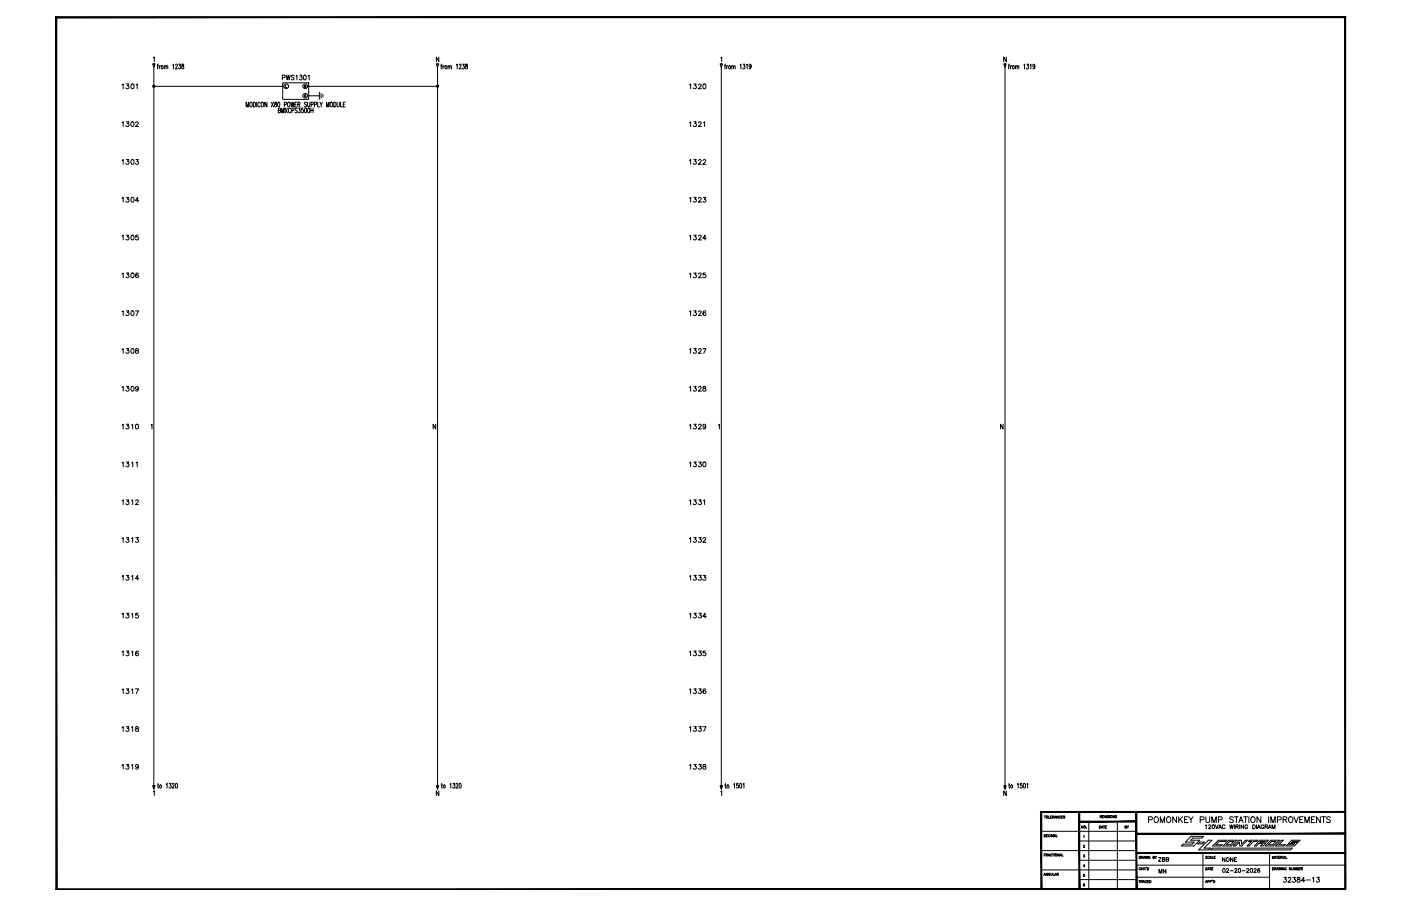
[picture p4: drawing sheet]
<svg xmlns="http://www.w3.org/2000/svg" width="432mm" height="279mm" viewBox="0 0 432 279" stroke-linecap="round" stroke-linejoin="round" font-family="sans-serif">
<defs><g id="words">
<g font-size="4.9">
<text x="43.4" y="145.3" transform="rotate(-90 43.4 145.3)">11</text>
<text x="214.5" y="145.3">30</text>
<text x="36.7" y="157">13</text>
<text x="214.5" y="157">31</text>
<text x="36.7" y="168.6">13</text>
<text x="214.5" y="168.6">32</text>
<text x="394.8" y="273.4">32384</text>
</g>
<g font-size="4.4">
<text x="39.5" y="28.6">01</text>
<text x="214.5" y="28.6">20</text>
<text x="36.7" y="40.2">13</text>
<text x="214.5" y="40.2">21</text>
<text x="36.7" y="51.9">13</text>
<text x="214.5" y="51.9">22</text>
<text x="36.7" y="63.5">13</text>
<text x="214.5" y="63.5">23</text>
<text x="36.7" y="75.1">13</text>
<text x="214.5" y="75.1">24</text>
<text x="36.7" y="86.8">13</text>
<text x="214.5" y="86.8">25</text>
<text x="36.7" y="98.4">13</text>
<text x="214.5" y="98.4">26</text>
<text x="36.7" y="110.1">13</text>
<text x="214.5" y="110.1">27</text>
<text x="39.5" y="121.7">09</text>
<text x="214.5" y="121.7">28</text>
<text x="36.7" y="133.3">13</text>
<text x="214.5" y="133.3">29</text>
<text x="36.7" y="180.3">13</text>
<text x="214.5" y="180.3">33</text>
<text x="36.7" y="191.9">13</text>
<text x="214.5" y="191.9">34</text>
<text x="36.7" y="203.6">13</text>
<text x="214.5" y="203.6">35</text>
<text x="36.7" y="215.2">13</text>
<text x="214.5" y="215.2">36</text>
<text x="36.7" y="226.8">13</text>
<text x="214.5" y="226.8">37</text>
<text x="39.5" y="238.5">19</text>
<text x="214.5" y="238.5">38</text>
<text x="375.7" y="267.1">NONE</text>
<text x="356.3" y="270.6">MN</text>
</g>
<text font-size="4" x="356.3" y="266.7">ZBB</text>
<g font-size="3.5">
<text x="332.3" y="256.5">NO.</text>
<text x="345.7" y="256.5">BY</text>
</g>
<text font-size="2.6" x="401.8" y="272.7">-</text>
</g></defs>
<g fill="none" stroke="#000" stroke-width=".31">
<path d="M47.1 19.7h.7l-.4 1.1zM47.3 17.9l.3-.3v1.4M48.8 19.8l-.2 .3v1.1M55.1 19.8h.5l-.2 .5a.41 .41 0 0 1 .3 .6 .41 .41 0 0 1-.7 0M56.1 19.8v.5a.46 .46 0 0 1 .6 .4 .46 .46 0 0 1-.6 .5 .58 .58 0 0 1 .5-.9v-.5zM134.5 19.7h.7l-.3 1.1zM135.3 17.6v1.4l-.8-1.4v1.4M136.2 19.8l-.2 .3v1.1M142.6 19.8h.5l-.3 .5a.41 .41 0 0 1 .4 .6 .41 .41 0 0 1-.7 0M143.5 19.8v.5a.46 .46 0 0 1 .6 .4 .46 .46 0 0 1-.6 .5 .58 .58 0 0 1 .5-.9v-.5zM221.9 19.7h.8l-.4 1.1zM222.2 17.9l.2-.3v1.4"/>
<path d="M223.7 19.8l-.3 .3v1.1M229 19.8h.6l-.3 .5a.42 .42 0 0 1 .3 .6 .42 .42 0 0 1-.6 .2l-.1-.2M309.4 19.7h.7l-.3 1.1zM310.1 17.6v1.4l-.7-1.4v1.4M311.1 19.8l-.2 .3v1.1M316.5 19.8h.5l-.3 .5a.42 .42 0 0 1 .3 .6 .42 .42 0 0 1-.6 .2v-.2M37.6 26.2l.4-.3v1.5M41.8 37.9l.3-.3 .5 .2-.9 1.2h1M47.4 20.8v221.5M47.4 26.6h40.1M48.4 20.3h.3M49.1 20.3v.9"/>
<path d="M49.5 20.3l-.4 .4M50.7 20.5l.2-.2h.2l.1 .9M50.7 20.3v.9M51.2 20.5l.2-.2h.3v.9M53.2 20.1l.3-.3v1.4M54.1 20.1v-.2a.32 .32 0 0 1 .5 0 .32 .32 0 0 1 0 .4l-.6 .9h.7M75.9 33v-1.5l.3 1.5 .4-1.5v1.5M77.2 31.6l.1-.1a.78 .78 0 0 1 .5 .7 .78 .78 0 0 1-.5 .8 1.08 1.08 0 0 1-.1-1.4zM78.1 31.5a.73 .73 0 0 1 .7 .7 .73 .73 0 0 1-.7 .8zM79.1 31.5v1.5M80.2 31.8l-.3-.3a.78 .78 0 0 0-.5 .7 .78 .78 0 0 0 .5 .8l.3-.4M80.7 31.6l.1-.1a.78 .78 0 0 1 .5 .7 .78 .78 0 0 1-.5 .8 1.08 1.08 0 0 1-.1-1.4z"/>
<path d="M82.3 31.5v1.5l-.7-1.5v1.5M83.6 31.5l.7 1.5M84.3 31.5l-.7 1.5M84.7 31.6v.4a.46 .46 0 0 1 .6 .4 .46 .46 0 0 1-.6 .5 .58 .58 0 0 1 .5-.9v-.4zM85.7 31.6l.2-.1a.88 .88 0 0 1 0 1.5l-.3-.7zM85.8 34l.6-.1v-.5l-.6-.1v1.5l.6-.2-.2-.6M86.8 34.8v-1.5l.4 1.5 .4-1.5v1.5M87 23.9h.8v-.6l-.8-.1v1.4M87.1 25.5h8v5.1h-8zM87.6 32.3l.6-.1v-.6l-.6-.1v1.5M87.9 33.3l.7 1.5M88.1 26.3v.7h.3"/>
<path d="M88.2 23.2l.3 1.4 .3-1.4 .3 1.4 .4-1.4M88.6 33.3l-.7 1.5M88.8 31.6l.1-.1a.78 .78 0 0 1 .5 .7 .78 .78 0 0 1-.5 .8 1.05 1.05 0 0 1-.1-1.4zM89.6 31.5l.3 1.5 .2-1.5 .2 1.5 .3-1.5M89.6 33.7a.39 .39 0 0 0-.5-.4 .39 .39 0 0 0-.2 .6v.3a.39 .39 0 0 0 .2 .6 .39 .39 0 0 0 .5-.4M90 34.1l.5-.1v-.6l-.5-.1v1.5M90.6 23.4l-.3-.2-.5 .2 .1 .3 .7 .5-.3 .4-.5-.2M90.9 32.2h.4M91.2 23.4l.3-.2v1.4M91.5 31.5h-.6v1.5h.6M91.6 33.5l-.2-.2-.5 .2 .1 .4 .4 .2a.37 .37 0 0 1 .1 .6 .37 .37 0 0 1-.6-.1M91.8 32.2l.6-.1v-.5l-.6-.1v1.5"/>
<path d="M92 33.3h.5l-.3 .6a.41 .41 0 0 1 .4 .6 .41 .41 0 0 1-.7 0M92.1 32.2l.4 .8M92.4 23.2h.7l-.4 .5a.46 .46 0 0 1 .4 .7 .46 .46 0 0 1-.8 0M93.5 33.3h-.5l-.1 .6a.41 .41 0 0 1 .6 .4 .41 .41 0 0 1-.6 .3v-.1M93.7 23.3a.71 .71 0 0 1 .8 .5 .71 .71 0 0 1-.5 .8l-.4-.2zM94 33.4l.1-.1a.88 .88 0 0 1 0 1.5l-.3-.6zM94.3 29.4l-.4-.1 .1 .6 .2-.1-.1-.2M94.3 26.3v.7l-.4-.7v.7M94.5 31.7l-.3-.2-.4 .2 .7 .8-.3 .5-.4-.2M94.8 26.6h40.1M94.8 29.5h3.6M94.8 31.5v1.3l.3 .2 .3-.2 .1-1.3"/>
<path d="M95 33.4l.1-.1a.88 .88 0 0 1 0 1.5l-.3-.6zM95 23.4l.3-.2v1.4M95.8 33.3v1.5M95.8 34h.7M95.9 32.3l.6-.1v-.6l-.6-.1v1.5M96.5 33.3v1.5M96.9 32.3l.6-.2v-.5l-.6-.1v1.5M97.9 31.5v1.5h.6M98.4 28.4v2.2M98.6 31.5l.4 .7v.8M99 28.8v1.5M99.4 31.5l-.4 .7"/>
<path d="M99.5 29.2v.7M100.6 33v-1.5l.4 1.5 .4-1.5v1.5M102 31.6v-.1a.78 .78 0 0 1 .6 .7 .78 .78 0 0 1-.6 .8 1.05 1.05 0 0 1 0-1.4zM102.9 31.5a.73 .73 0 0 1 .7 .7 .73 .73 0 0 1-.7 .8zM103.9 31.5v1l.3 .5 .3-.2 .1-1.3M105 31.5v1.5h.5M105.8 32.2h.4M106.4 31.5h-.6v1.5h.6M134.9 20.8v221.5M135.8 20.3h.4M136.5 20.3v.9M136.9 20.3l-.4 .4"/>
<path d="M138.1 20.5l.2-.2h.3v.9M138.1 20.3v.9M138.6 20.5l.5-.2v.9M140.7 20.1l.2-.3v1.4M141.5 20.1l.1-.2a.32 .32 0 0 1 .5 0 .32 .32 0 0 1 0 .4l-.6 .9h.7M212.5 26.2l.4-.3v1.5M212.5 37.8l.4-.2v1.4M222.3 20.8v221.5M223.3 20.3h.3M224 20.3v.9M224.4 20.3l-.4 .4M225.5 20.5l.3-.2h.2l.1 .9"/>
<path d="M225.5 20.3v.9M226.1 20.5l.4-.2 .1 .9M228.1 20.1l.2-.3v1.4M230 20.1l.3-.3v1.4M231.5 20.3l-.1 .3a.36 .36 0 0 1-.5-.4 .36 .36 0 0 1 .6-.2l-.1 1.2-.5-.2M309.8 20.8v221.5M310.7 20.3h.4M311.4 20.3v.9M311.8 20.3l-.4 .4M313 20.5l.2-.2h.3v.9M313 20.3v.9M313.5 20.5l.5-.2v.9"/>
<path d="M315.6 20.1l.2-.3v1.4M317.5 20.1l.2-.3v1.4M318.9 20.3l-.1 .3a.36 .36 0 0 1-.5-.4 .36 .36 0 0 1 .6-.2l-.1 1.2-.4-.2M41.9 49.2h.7l-.4 .6a.48 .48 0 0 1 .5 .4 .48 .48 0 0 1-.4 .5 .48 .48 0 0 1-.6-.3M212.5 49.5l.4-.3v1.5M42.6 72.5h-.7l-.1 .7a.51 .51 0 0 1 .8-.1 .51 .51 0 0 1-.1 .8 .51 .51 0 0 1-.8-.2M42.8 61.8h-1.1l.7-.9v1.4M212.5 61.1l.4-.2v1.4M212.5 72.8l.4-.3v1.5M41.7 95.9h1l-.7 1.4M42.6 84.4v-.1a.66 .66 0 0 0-.8 .6 .66 .66 0 0 0 .7 .7 .45 .45 0 0 0 0-.8 .45 .45 0 0 0-.7 .4M212.5 84.5l.4-.3v1.5"/>
<path d="M212.5 96.1l.4-.2v1.4M37.6 119.4l.4-.2v1.4M41.9 107.6v.4a.61 .61 0 0 1 .6 .2 .61 .61 0 0 1 .1 .7h-.7a.61 .61 0 0 1 0-.7 .61 .61 0 0 1 .7-.2v-.4zM212.5 107.8l.4-.3v1.5M212.5 119.4l.4-.2v1.4M41.9 130.9a.72 .72 0 0 1 .9 .5 .72 .72 0 0 1-.5 .9l-.5-.3zM46.6 131.1l.2-.3v1.5M134.3 130.8v1.5l-.8-1.5v1.5M212.5 131.1l.4-.3v1.5M221.4 131.1l.3-.3v1.5M309.2 130.8v1.5l-.8-1.5v1.5M37.6 142.8l.4-.3v1.4"/>
<path d="M41.8 154.5l.3-.4 .5 .3-.9 1.2h1M212.5 142.8l.4-.3v1.4M212.5 154.4l.4-.3v1.5M41.9 165.8h.7l-.4 .6a.48 .48 0 0 1 .5 .4 .48 .48 0 0 1-.4 .5 .48 .48 0 0 1-.6-.3M42.8 178.4h-1.1l.7-.9v1.4M212.5 166.1l.4-.3v1.5M212.5 177.7l.4-.2v1.4M42.6 189.1h-.7l-.1 .7a.51 .51 0 0 1 .8-.1 .51 .51 0 0 1-.1 .8 .51 .51 0 0 1-.8-.2M212.5 189.4l.4-.3v1.5M41.7 212.4h1l-.7 1.5M42.6 201v-.2a.66 .66 0 0 0-.8 .7 .66 .66 0 0 0 .7 .7 .45 .45 0 0 0 0-.8 .45 .45 0 0 0-.7 .4M212.5 201.1l.4-.3v1.4"/>
<path d="M212.5 212.7l.4-.3v1.5M37.6 236l.4-.3v1.5M41.9 224.2v.4a.61 .61 0 0 1 .6 .2 .61 .61 0 0 1 .1 .7h-.7a.61 .61 0 0 1 0-.7 .61 .61 0 0 1 .7-.2v-.4zM212.5 224.4l.4-.3v1.4M212.5 236l.4-.3v1.5M47.1 242.3h.7l-.4 1.1zM47.2 242.4h.4l-.2 .6zM47.3 244.2l.3-.3v1.4M48.5 242.1h.4M48.7 241.6v1.2l.2 .2M51.3 241.9l.2-.3v1.4M52.2 241.6h.5l-.3 .5a.41 .41 0 0 1 .4 .6 .41 .41 0 0 1-.7 .1"/>
<path d="M53.1 241.9v-.2a.32 .32 0 0 1 .5 0 .32 .32 0 0 1 0 .4l-.5 .9h.6M54.2 241.7a.72 .72 0 0 1 .6 .5 .72 .72 0 0 1-.4 .8h-.2l-.2-.6zM134.5 242.3h.7l-.3 1.1zM134.7 242.4h.3l-.1 .6zM135.3 243.9v1.4l-.8-1.4v1.4M136 242.1h.3M136.1 241.6v1.2l.3 .2M138.7 241.9l.2-.3v1.4M139.6 241.6h.6l-.3 .5a.41 .41 0 0 1 .3 .6 .41 .41 0 0 1-.7 .1M140.5 241.9l.1-.2a.32 .32 0 0 1 .5 0 .32 .32 0 0 1 0 .4l-.6 .9h.7M141.6 241.7a.72 .72 0 0 1 .7 .5 .72 .72 0 0 1-.4 .8l-.4-.2zM221.9 242.3h.8l-.4 1.1z"/>
<path d="M222.1 242.4h.4l-.2 .6zM222.2 244.2l.2-.3v1.4M223.4 242.1h.4M223.6 241.6v1.2l.2 .2M226.1 241.9l.3-.3v1.4M227.5 241.6h-.4l-.1 .6a.4 .4 0 0 1 .6 0 .4 .4 0 0 1-.1 .6 .4 .4 0 0 1-.5 0M228.1 241.7l.1-.1a.84 .84 0 0 1 0 1.4l-.3-.6zM229.1 241.9l.2-.3v1.4M309.4 242.3h.7l-.3 1.1zM309.6 242.4h.3l-.1 .6zM310.1 243.9v1.4l-.7-1.4v1.4M310.9 242.1h.3"/>
<path d="M311 241.6v1.2l.3 .2M313.6 241.9l.2-.3v1.4M315 241.6h-.5v.6a.4 .4 0 0 1 .5 0 .4 .4 0 0 1 0 .6 .4 .4 0 0 1-.6 0M315.5 241.7l.2-.1a.86 .86 0 0 1 0 1.4l-.3-.6zM316.5 241.9l.2-.3v1.4M320.9 256.4h29.3M321.8 257.4a.39 .39 0 0 1 .4 .1 .39 .39 0 0 1 0 .5l-.4 .1zM321.8 251.6h.5M322.1 251.6v.7M322.5 257.7h.3M322.9 257.4h-.4v.7h.4M323.2 251.6v.7h.4"/>
<path d="M323.6 257.5a.3 .3 0 0 0-.4 0 .3 .3 0 0 0 0 .4 .3 .3 0 0 0 .4 0M323.8 252h.2M323.9 257.4v.7M324.1 258.1v-.7l.3 .7 .3-.7v.7M324.2 251.6h-.4v.7h.4M324.4 252l.4-.1v-.2l-.4-.1v.7M324.6 252l.3 .3M324.8 258.1l.3-.7 .3 .7M324.9 257.8h.4M325 252.3l.3-.7 .2 .7M325.1 252.1h.3M325.5 257.4v.7h.4"/>
<path d="M326.2 251.6v.7l-.5-.7v.7M326.9 251.8a.29 .29 0 0 0-.4 0 .29 .29 0 0 0 0 .4 .29 .29 0 0 0 .4 0M327.2 252h.2M327.6 251.6h-.4v.7h.4M328.2 251.7l-.4-.1 .4 .6h-.5M332.7 259.3h17.5M334 257.8l.1-.1v.7M335.6 253.4v20.8M338.8 254.7l.5 .2-.1 .5h-.4zM339.1 251.8h.4v-.2l-.4-.1v.7M339.3 251.8l.3 .4M339.4 255.4l.3-.7 .3 .7"/>
<path d="M339.5 255.2h.4M339.8 251.8h.3M340 254.7h.5M340.2 251.5h-.4v.7h.4M340.3 254.7v.7M340.3 251.5l.3 .7 .3-.7M340.7 255h.3M341 251.5v.7M341.1 254.7h-.4v.7h.4M341.7 251.6l-.4-.1 .4 .6h-.4M342 251.5v.7M343.5 251.5v.7l-.5-.7v.7"/>
<path d="M344.1 251.6l-.4-.1 .4 .6h-.4M344.4 253.4v20.8M354 252.8l1-.1 .1-.7-1.1-.1v1.8M355.8 252.1l.2-.1a.84 .84 0 0 1 1 .8 .84 .84 0 0 1-1 .8l-.3-.6zM357.6 253.7v-1.8l.7 1.8 .6-1.8v1.8M359.7 252.1l.2-.1a.84 .84 0 0 1 1 .8 .84 .84 0 0 1-1 .8l-.4-.6zM362.6 251.9v1.8l-1.1-1.8v1.8M363.3 251.9v1.8M363.7 252.6l.8 1.1M364.5 251.9l-1.2 1.2M365.1 252.7h.6M366.1 251.9h-1v1.8h1"/>
<path d="M366.4 251.9l.7 .8v1M367.7 251.9l-.6 .8M369.9 252.8l1-.1 .1-.7-1.1-.1v1.8M371.5 254.6l.3-.2v1.2M371.7 251.9v1.2l.5 .6 .6-.3 .1-1.5M372.4 259.1h1.1l-2.4 2.4h1.9l-.5 .6h-3.1zM372.5 254.6l.2-.2 .5 .2-.7 1h.8M373.5 253.7v-1.8l.7 1.8 .7-1.8v1.8M373.8 254.4a.54 .54 0 0 1 .6 .6 .54 .54 0 0 1-.6 .5l-.2-.4zM374.6 254.4l.4 1.2 .5-1.2M375.5 252.8l1-.1 .1-.7-1.1-.1v1.8M375.5 259.1h2.6l-.4 .4h-1.9l-1 1h1.9l-.4 .4h-2.5z"/>
<path d="M375.6 255.6l.4-1.2 .5 1.2M375.8 255.2h.5M377.5 254.6a.42 .42 0 0 0-.4-.2 .42 .42 0 0 0-.4 .4v.3a.42 .42 0 0 0 .4 .5 .42 .42 0 0 0 .4-.3M378.7 259.1h2.6l-1.8 1.8h-2.5zM379 254.4l.3 1.2 .3-1.2 .2 1.2 .3-1.2M380.1 252.1l-.4-.2-.7 .2 .1 .5 .9 .4v.6l-.6 .1-.4-.3M380.4 254.4v1.2M380.5 251.9h1.1M380.9 254.9h.7v-.4l-.7-.1v1.2M381.1 251.9v1.8M381.3 254.9l.4 .7M381.8 253.7l.7-1.8 .6 1.8"/>
<path d="M381.9 259.1h.7l.1 1.2 1.2-1.2h.6l-1.8 1.8h-.6l-.1-1.2-1.2 1.2h-.6zM382.1 253.1h.8M382.1 254.4v1.2M383.3 254.4v1.2l-.8-1.2v1.2M383.3 251.9h1.2M383.9 251.9v1.8M384.5 254.6a.44 .44 0 0 0-.5-.2 .44 .44 0 0 0-.3 .4 .49 .49 0 0 0 .1 .6 .49 .49 0 0 0 .7 0v-.3h-.2M384.9 251.9v1.8M385.1 259.1h2.6l-.4 .4h-.9l-1.4 1.4h-.7l1.4-1.4h-.9zM385.7 252.1l.1-.1a.84 .84 0 0 1 1.1 .8 .84 .84 0 0 1-1.1 .8l-.3-.6zM386.1 254.4h.4a.63 .63 0 0 1 .4 .6 .63 .63 0 0 1-.4 .6h-.4zM387.3 254.4v1.2"/>
<path d="M387.5 255.6l.5-1.2 .5 1.2M387.7 255.2h.6M388.3 259.8l.3-.3h1.3l-.3 .3zM388.3 259.1h2.6l-1.6 1.8h-.8l.8-.7h-1.3l-.8 .7h-.6zM388.6 251.9v1.8l-1.2-1.8v1.8M389.5 254.6a.44 .44 0 0 0-.5-.2 .44 .44 0 0 0-.3 .4 .49 .49 0 0 0 .1 .6 .49 .49 0 0 0 .6 0l.1-.3h-.3M389.9 254.9h.7l.1-.3-.8-.2v1.2M390.3 254.9l.4 .7M390.9 255.6l.5-1.2 .4 1.2M391 251.9v1.8M391.1 255.2h.5M391.7 253.7v-1.8l.7 1.8 .6-1.8v1.8"/>
<path d="M391.7 259.1h2.6l-1.8 1.8h-2.5zM392.1 255.6v-1.2l.4 1.2 .5-1.2v1.2M393.7 252.8l1-.1 .1-.7-1.1-.1v1.8M394.9 259.1h.7l-1.4 1.4h1.9l-.4 .4h-2.6zM395.5 252.7l1-.1 .1-.6-1.1-.1v1.8M396 252.7l.6 1M397.3 252.1l.2-.1a.84 .84 0 0 1 1 .8 .84 .84 0 0 1-1 .8l-.4-.6zM398.8 251.9l.7 1.8 .7-1.8M400.6 252.7h.6M401.7 251.9h-1.1v1.8h1.1M402.2 253.7v-1.8l.6 1.8 .7-1.8v1.8M404.2 252.7h.6"/>
<path d="M405.3 251.9h-1.1v1.8h1.1M406.9 251.9v1.8l-1.1-1.8v1.8M407.4 251.9h1.1M407.9 251.9v1.8M410 252.1l-.4-.2-.7 .2 .1 .5 1 .4-.1 .6-.6 .1-.4-.3M320.9 268.3h29.3M320.9 262.3h29.3M321.7 270l.3-.7 .2 .7M321.8 263.7h.3M321.8 269.8h.3M322.2 263.3h-.4v.7M322.4 263.7l.4-.1 .1-.2-.5-.1v.7"/>
<path d="M322.6 263.7l.3 .3M322.9 269.3v.7l-.5-.7v.7M323 264l.3-.7 .3 .7M323.1 263.8h.3M323.6 269.4a.3 .3 0 0 0-.4 0 .3 .3 0 0 0 0 .4 .3 .3 0 0 0 .4 0l-.2-.1M323.9 269.3l.2 .7 .2-.1v-.6M324.2 263.5a.26 .26 0 0 0-.3-.2 .26 .26 0 0 0-.2 .3l.1 .4 .4-.1M324.3 263.3h.5M324.5 263.3v.7M324.6 269.3v.7h.4M325 263.3v.7M325.1 270l.2-.7 .3 .7"/>
<path d="M325.2 269.8h.3M325.8 269.6h.4v-.3h-.4v.7M326 269.6l.2 .4M326.4 263.3v.7l-.4-.7v.7M326.6 264l.3-.7 .2 .7M326.7 263.8h.3M327.3 263.3v.7h.4M332.7 265.3h17.5M332.7 271.3h17.5M333.9 260.8l.3-.2 .1 .3-.4 .5h.4M333.9 263.6h.4l-.2 .3 .2 .2-.2 .2-.2-.1M334.3 269.6h-.4v.3a.25 .25 0 0 1 .4 0 .25 .25 0 0 1-.1 .4 .25 .25 0 0 1-.3-.1"/>
<path d="M334.3 272.7v-.1a.33 .33 0 0 0-.4 .3 .33 .33 0 0 0 .3 .4v-.4l-.3 .1M334.4 267.1h-.5l.3-.5v.7M350.2 274.2h.1M350.2 270.5h41.1M350.2 266.8h64.5M351 271.5h.5M351.1 264.1a.39 .39 0 0 1 .4 .1 .39 .39 0 0 1 0 .5l-.4 .1zM351.2 271.5v.7M351.6 267.7a.3 .3 0 0 0-.4 0 .3 .3 0 0 0 0 .4 .3 .3 0 0 0 .4 0M351.6 271.9l.4-.1v-.3h-.4v.7M351.8 264.4h.4v-.3h-.4v.7M351.8 267.9h.5"/>
<path d="M351.8 267.6v.7M351.9 271.9l.2 .3M352 264.4l.3 .4M352.2 272.2l.3-.7 .3 .7M352.3 267.6v.7M352.3 272h.4M352.4 264.8l.3-.7 .3 .7M352.5 264.5h.3M352.6 267.6v.7M352.7 267.9l.3 .4M353 267.6l-.4 .4M353 264.1l.2 .7 .2-.7 .1 .7 .2-.7"/>
<path d="M353.3 267.5v.1M353.4 271.7l-.3-.2-.2 .3 .1 .4 .4-.2M353.6 267.6a.39 .39 0 0 1 .4 .2 .39 .39 0 0 1-.1 .4l-.3 .1zM353.7 271.9h.2M354.1 271.5h-.4v.7h.4M354.3 271.5l.4 .2-.1 .5h-.3zM354.4 264.1v.7l-.5-.7v.7M364.7 260.3h2.7l.7-.6h-2.8l1.8-1.8h3.8l-.5 .6h-2.8l-.6 .6h2.7l-1.7 1.8h-3.9zM369.2 260.2l.6-.5h1.4l-.6 .5zM370.8 263.1v11.1M371.5 272.2l.3-.7 .3 .7M371.6 267.6l.5 .1-.1 .5-.4 .1z"/>
<path d="M371.6 272h.4M372.1 264.2h-.5l.5 .4-.5 .1M372.2 268.3l.3-.7 .3 .7M372.2 271.9h.4v-.4h-.4v.7M372.3 268h.4M372.8 264.2a.29 .29 0 0 0-.5 0 .29 .29 0 0 0 0 .4 .29 .29 0 0 0 .5 0M372.8 267.6h.5M372.9 264.8l.3-.7 .2 .7M372.9 271.9h.4v-.4h-.4v.7M373 264.5h.3M373.1 267.6v.7M373.5 267.9h.2"/>
<path d="M373.6 264.1v.7h.4M373.7 271.4l-.1 .2M373.7 261.5h24.6l-.6 .6h-24.6zM373.9 267.6h-.4v.7h.4M374 271.5a.39 .39 0 0 1 .4 .2 .39 .39 0 0 1-.1 .5h-.3zM374.2 264.4h.2M374.6 264.1h-.4v.7h.4M377 267.9a.54 .54 0 0 1 .6 .5 .54 .54 0 0 1-.6 .6zM378 260.5l1-1h1.3l-1 1zM378 268.1l.2-.2 .5 .2-.8 .9h.8M380.6 268.1l.2-.2 .4 .2-.7 .9h.8M381.8 267.9a.54 .54 0 0 1 .6 .5 .54 .54 0 0 1-.6 .6l-.2-.5z"/>
<path d="M384.2 268.1l.3-.2 .4 .2-.7 .9h.8M385.5 267.9a.54 .54 0 0 1 .6 .5 .54 .54 0 0 1-.6 .6zM386.5 268.1l.2-.2 .5 .2-.8 .9h.8M388.3 268l-.1-.1a.54 .54 0 0 0-.6 .5 .54 .54 0 0 0 .6 .6 .36 .36 0 0 0 0-.6 .36 .36 0 0 0-.6 .2M390.9 260.5l1.1-1h1.3l-1.1 1zM391.3 263.1v11.1M392.2 267.6a.39 .39 0 0 1 .4 .1 .39 .39 0 0 1 0 .5l-.4 .1zM392.2 264.8v-.7l.2 .7 .3-.7v.7M392.9 267.9h.4v-.3h-.4v.7M392.9 264.8l.2-.7 .3 .7M393 264.5h.3M393.4 268.3l.3-.7 .3 .7"/>
<path d="M393.4 264.1h.5M393.7 264.1v.7M394.1 267.6l.2 .7 .1-.7 .2 .7 .2-.7M394.1 264.4h.3M394.5 264.1h-.4v.7h.4M394.7 264.4h.4v-.3h-.4v.7M395 267.6v.7M395 264.4l.2 .4M395.4 264.1v.7M395.6 264.8l.3-.7 .2 .7M395.7 267.6v.7l-.5-.7v.7M395.7 264.5h.3"/>
<path d="M396.3 264.1v.7h.4M396.4 267.7a.3 .3 0 0 0-.4 0 .3 .3 0 0 0 0 .4 .3 .3 0 0 0 .4 .1l-.1-.2M396.7 260.5h2l.3-.3h-1.9l1-1.1h2.6l-.4 .4h-1.9l-.3 .3h1.9l-1.1 1.1h-2.5zM397.8 267.6v.7l-.4-.7v.7M398.1 267.6l.2 .7 .3-.2v-.5M398.8 268.3v-.7l.3 .7 .3-.7v.7M399.6 267.9h.5v-.3h-.5v.7l.5-.1-.2-.3M400.8 267.6h-.5v.7M401 267.9h.4v-.3h-.4v.7M405.8 270.5h.8l-.4 .6a.49 .49 0 0 1 .4 .8 .49 .49 0 0 1-.9-.1"/>
<circle cx="47.4" cy="26.6" r=".35"/>
<circle cx="47.4" cy="26.6" r=".12"/>
<circle cx="47.4" cy="26.6" r=".22"/>
<circle cx="50" cy="20.7" r=".43"/>
<circle cx="88.2" cy="26.6" r=".73"/>
<circle cx="94.1" cy="29.5" r=".73"/>
<circle cx="94.1" cy="26.6" r=".73"/>
<circle cx="134.8" cy="26.6" r=".35"/>
<circle cx="134.8" cy="26.6" r=".12"/>
<circle cx="134.8" cy="26.6" r=".22"/>
<circle cx="137.4" cy="20.7" r=".43"/>
<circle cx="224.9" cy="20.7" r=".43"/>
<circle cx="312.3" cy="20.7" r=".43"/>
<circle cx="49.5" cy="242.5" r=".43"/>
<circle cx="136.9" cy="242.5" r=".43"/>
<circle cx="224.4" cy="242.5" r=".43"/>
<circle cx="311.8" cy="242.5" r=".43"/>
<circle cx="322.7" cy="251.9" r=".32"/>
<circle cx="342.5" cy="251.8" r=".33"/>
<circle cx="325.5" cy="263.6" r=".33"/>
</g>
<g fill="#000" stroke="#000" stroke-width=".31">
<path d="M17.2 5.2h397.5l-397.2 .3zM17.5 5.5h396.9l.3-.3z"/>
<path d="M414.7 5.2v269l-.3-268.7zM414.4 5.5v268.7h.3z"/>
<path d="M320.8 250.2h93.9l-93.6 .3zM321.1 250.5h93.6v-.3z"/>
<path d="M332.7 253.2h17.5l-17.5 .3zM332.7 253.5h17.5v-.3z"/>
<path d="M350.2 257h64.5l-64.5 .3zM350.2 257.3h64.5v-.3z"/>
<path d="M17.2 5.2l.3 268.9-.3 .3zM17.2 5.2l.3 268.9v-268.6z"/>
<path d="M320.8 250.4l.3 23.8h-.3zM320.8 250.4l.3 23.8v-23.8z"/>
<path d="M332.5 250.4l.3 23.8h-.3zM332.5 250.4l.3 23.8v-23.8z"/>
<path d="M350.1 250.4l.3 23.8h-.3zM350.1 250.4l.3 23.8v-23.8z"/>
<path d="M350.2 262.9h64.5l-64.5 .3zM350.2 263.2h64.5v-.3z"/>
<path d="M17.2 274.4l397.4-.3v.3zM17.2 274.4l397.4-.3h-397.1z"/>
</g>
<use href="#words"/>
</svg>
